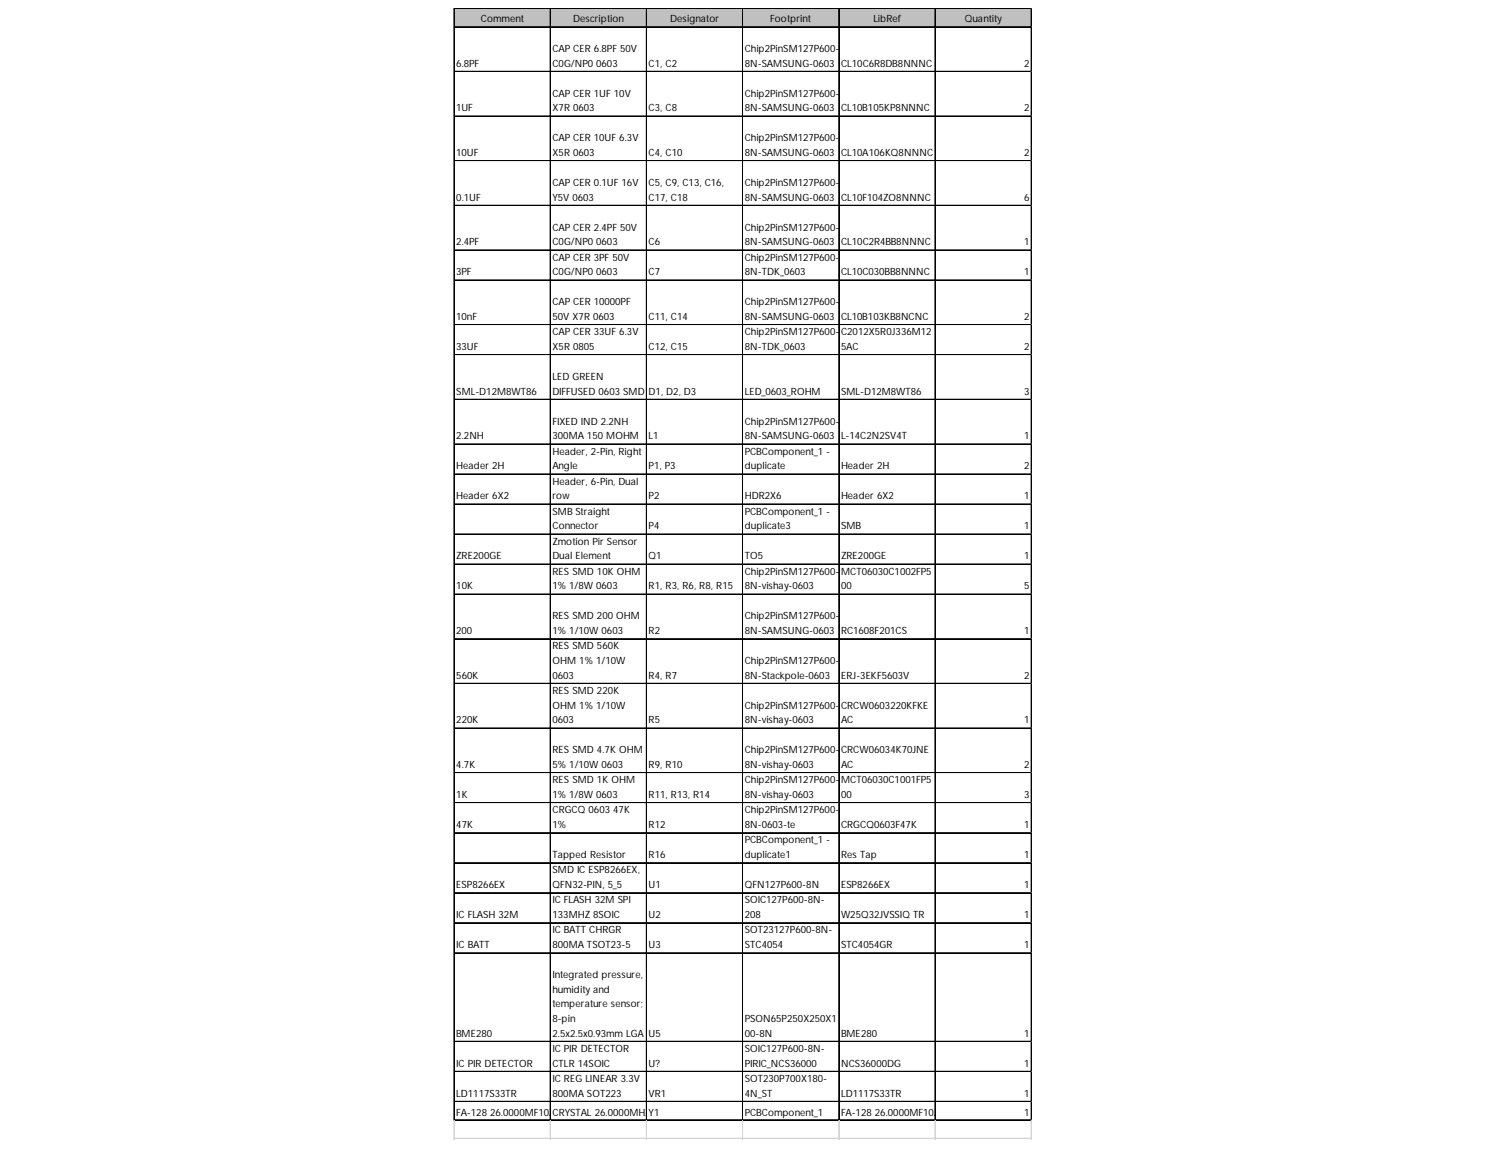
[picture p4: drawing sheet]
<svg xmlns="http://www.w3.org/2000/svg" width="279mm" height="216mm" viewBox="0 0 279 216" stroke-linecap="round" stroke-linejoin="round" font-family="sans-serif">
<defs><g id="words">
<g font-size="1.9">
<text x="90.3" y="4.1">Comment</text>
<text x="107.6" y="4.1">Description</text>
<text x="125.8" y="4.1">Designator</text>
<text x="144.6" y="4.1">Footprint</text>
<text x="164" y="4.1">LibRef</text>
<text x="181.2" y="4.1">Quantity</text>
<text x="103.7" y="9.8">CAP CER 6.8PF 50V</text>
<text x="139.9" y="9.8">Chip2PinSM127P600-</text>
<text x="85.7" y="12.5">6.8PF</text>
<text x="103.7" y="12.5">C0G/NP0 0603</text>
<text x="121.8" y="12.5">C1, C2</text>
<text x="139.9" y="12.5">8N-SAMSUNG-0603</text>
<text x="157.9" y="12.5">CL10C6R8DB8NNNC</text>
<text x="192.3" y="12.5">2</text>
<text x="85.7" y="20.9">1UF</text>
<text x="103.7" y="18.2">CAP CER 1UF 10V</text>
<text x="103.7" y="20.9">X7R 0603</text>
<text x="121.8" y="20.9">C3, C8</text>
<text x="139.9" y="18.2">Chip2PinSM127P600-</text>
<text x="139.9" y="20.9">8N-SAMSUNG-0603</text>
<text x="157.9" y="20.9">CL10B105KP8NNNC</text>
<text x="192.3" y="20.9">2</text>
<text x="85.7" y="29.3">10UF</text>
<text x="103.7" y="26.5">CAP CER 10UF 6.3V</text>
<text x="103.7" y="29.3">X5R 0603</text>
<text x="121.8" y="29.3">C4, C10</text>
<text x="139.9" y="26.5">Chip2PinSM127P600-</text>
<text x="139.9" y="29.3">8N-SAMSUNG-0603</text>
<text x="157.9" y="29.3">CL10A106KQ8NNNC</text>
<text x="192.3" y="29.3">2</text>
<text x="103.7" y="34.9">CAP CER 0.1UF 16V</text>
<text x="121.8" y="34.9">C5, C9, C13, C16,</text>
<text x="139.9" y="34.9">Chip2PinSM127P600-</text>
<text x="85.7" y="37.7">0.1UF</text>
<text x="103.7" y="37.7">Y5V 0603</text>
<text x="121.8" y="37.7">C17, C18</text>
<text x="139.9" y="37.7">8N-SAMSUNG-0603</text>
<text x="157.9" y="37.7">CL10F104ZO8NNNC</text>
<text x="192.3" y="37.7">6</text>
<text x="85.7" y="46">2.4PF</text>
<text x="103.7" y="43.3">CAP CER 2.4PF 50V</text>
<text x="103.7" y="46">C0G/NP0 0603</text>
<text x="121.8" y="46">C6</text>
<text x="139.9" y="43.3">Chip2PinSM127P600-</text>
<text x="139.9" y="46">8N-SAMSUNG-0603</text>
<text x="157.9" y="46">CL10C2R4BB8NNNC</text>
<text x="192.3" y="46">1</text>
<text x="85.7" y="51.7">3PF</text>
<text x="103.7" y="48.9">CAP CER 3PF 50V</text>
<text x="103.7" y="51.7">C0G/NP0 0603</text>
<text x="121.8" y="51.7">C7</text>
<text x="139.9" y="48.9">Chip2PinSM127P600-</text>
<text x="139.9" y="51.7">8N-TDK_0603</text>
<text x="157.9" y="51.7">CL10C030BB8NNNC</text>
<text x="192.3" y="51.7">1</text>
<text x="103.7" y="57.3">CAP CER 10000PF</text>
<text x="139.9" y="57.3">Chip2PinSM127P600-</text>
<text x="85.7" y="60.1">10nF</text>
<text x="85.7" y="65.7">33UF</text>
<text x="103.7" y="60.1">50V X7R 0603</text>
<text x="103.7" y="63">CAP CER 33UF 6.3V</text>
<text x="103.7" y="65.7">X5R 0805</text>
<text x="121.8" y="60.1">C11, C14</text>
<text x="121.8" y="65.7">C12, C15</text>
<text x="139.9" y="60.1">8N-SAMSUNG-0603</text>
<text x="139.9" y="63">Chip2PinSM127P600-</text>
<text x="139.9" y="65.7">8N-TDK_0603</text>
<text x="157.9" y="60.1">CL10B103KB8NCNC</text>
<text x="157.9" y="63">C2012X5R0J336M12</text>
<text x="157.9" y="65.7">5AC</text>
<text x="192.3" y="60.1">2</text>
<text x="192.3" y="65.7">2</text>
<text x="103.7" y="71.3">LED GREEN</text>
<text x="85.7" y="74.1">SML-D12M8WT86</text>
<text x="103.7" y="74.1">DIFFUSED 0603 SMD</text>
<text x="121.8" y="74.1">D1, D2, D3</text>
<text x="139.9" y="74.1">LED_0603_ROHM</text>
<text x="157.9" y="74.1">SML-D12M8WT86</text>
<text x="192.3" y="74.1">3</text>
<text x="85.7" y="82.5">2.2NH</text>
<text x="103.7" y="79.7">FIXED IND 2.2NH</text>
<text x="103.7" y="82.5">300MA 150 MOHM</text>
<text x="121.8" y="82.5">L1</text>
<text x="139.9" y="79.7">Chip2PinSM127P600-</text>
<text x="139.9" y="82.5">8N-SAMSUNG-0603</text>
<text x="157.9" y="82.5">L-14C2N2SV4T</text>
<text x="192.3" y="82.5">1</text>
<text x="85.7" y="88.1">Header 2H</text>
<text x="103.7" y="85.4">Header, 2-Pin, Right</text>
<text x="103.7" y="88.1">Angle</text>
<text x="121.8" y="88.1">P1, P3</text>
<text x="139.9" y="85.4">PCBComponent_1 -</text>
<text x="139.9" y="88.1">duplicate</text>
<text x="157.9" y="88.1">Header 2H</text>
<text x="192.3" y="88.1">2</text>
<text x="85.7" y="93.7">Header 6X2</text>
<text x="103.7" y="91">Header, 6-Pin, Dual</text>
<text x="103.7" y="93.7">row</text>
<text x="121.8" y="93.7">P2</text>
<text x="139.9" y="93.7">HDR2X6</text>
<text x="157.9" y="93.7">Header 6X2</text>
<text x="192.3" y="93.7">1</text>
<text x="103.7" y="96.6">SMB Straight</text>
<text x="103.7" y="99.4">Connector</text>
<text x="121.8" y="99.4">P4</text>
<text x="139.9" y="96.6">PCBComponent_1 -</text>
<text x="139.9" y="99.4">duplicate3</text>
<text x="157.9" y="99.4">SMB</text>
<text x="192.3" y="99.4">1</text>
<text x="85.7" y="105">ZRE200GE</text>
<text x="103.7" y="102.3">Zmotion Pir Sensor</text>
<text x="103.7" y="105">Dual Element</text>
<text x="103.7" y="107.9">RES SMD 10K OHM</text>
<text x="121.8" y="105">Q1</text>
<text x="139.9" y="105">TO5</text>
<text x="139.9" y="107.9">Chip2PinSM127P600-</text>
<text x="157.9" y="105">ZRE200GE</text>
<text x="157.9" y="107.9">MCT06030C1002FP5</text>
<text x="192.3" y="105">1</text>
<text x="85.7" y="110.7">10K</text>
<text x="103.7" y="110.7">1% 1/8W 0603</text>
<text x="121.8" y="110.7">R1, R3, R6, R8, R15</text>
<text x="139.9" y="110.7">8N-vishay-0603</text>
<text x="157.9" y="110.7">00</text>
<text x="192.3" y="110.7">5</text>
<text x="85.7" y="119">200</text>
<text x="103.7" y="116.3">RES SMD 200 OHM</text>
<text x="103.7" y="119">1% 1/10W 0603</text>
<text x="121.8" y="119">R2</text>
<text x="139.9" y="116.3">Chip2PinSM127P600-</text>
<text x="139.9" y="119">8N-SAMSUNG-0603</text>
<text x="157.9" y="119">RC1608F201CS</text>
<text x="192.3" y="119">1</text>
<text x="103.7" y="121.9">RES SMD 560K</text>
<text x="103.7" y="124.7">OHM 1% 1/10W</text>
<text x="139.9" y="124.7">Chip2PinSM127P600-</text>
<text x="85.7" y="127.4">560K</text>
<text x="103.7" y="127.4">0603</text>
<text x="103.7" y="130.3">RES SMD 220K</text>
<text x="121.8" y="127.4">R4, R7</text>
<text x="139.9" y="127.4">8N-Stackpole-0603</text>
<text x="157.9" y="127.4">ERJ-3EKF5603V</text>
<text x="192.3" y="127.4">2</text>
<text x="85.7" y="135.8">220K</text>
<text x="103.7" y="133.1">OHM 1% 1/10W</text>
<text x="103.7" y="135.8">0603</text>
<text x="121.8" y="135.8">R5</text>
<text x="139.9" y="133.1">Chip2PinSM127P600-</text>
<text x="139.9" y="135.8">8N-vishay-0603</text>
<text x="157.9" y="133.1">CRCW0603220KFKE</text>
<text x="157.9" y="135.8">AC</text>
<text x="192.3" y="135.8">1</text>
<text x="103.7" y="141.4">RES SMD 4.7K OHM</text>
<text x="139.9" y="141.4">Chip2PinSM127P600-</text>
<text x="157.9" y="141.4">CRCW06034K70JNE</text>
<text x="85.7" y="144.2">4.7K</text>
<text x="85.7" y="149.8">1K</text>
<text x="103.7" y="144.2">5% 1/10W 0603</text>
<text x="103.7" y="147.1">RES SMD 1K OHM</text>
<text x="103.7" y="149.8">1% 1/8W 0603</text>
<text x="121.8" y="144.2">R9, R10</text>
<text x="121.8" y="149.8">R11, R13, R14</text>
<text x="139.9" y="144.2">8N-vishay-0603</text>
<text x="139.9" y="147.1">Chip2PinSM127P600-</text>
<text x="139.9" y="149.8">8N-vishay-0603</text>
<text x="157.9" y="144.2">AC</text>
<text x="157.9" y="147.1">MCT06030C1001FP5</text>
<text x="157.9" y="149.8">00</text>
<text x="192.3" y="144.2">2</text>
<text x="192.3" y="149.8">3</text>
<text x="85.7" y="155.5">47K</text>
<text x="103.7" y="152.7">CRGCQ 0603 47K</text>
<text x="103.7" y="155.5">1%</text>
<text x="121.8" y="155.5">R12</text>
<text x="139.9" y="152.7">Chip2PinSM127P600-</text>
<text x="139.9" y="155.5">8N-0603-te</text>
<text x="157.9" y="155.5">CRGCQ0603F47K</text>
<text x="192.3" y="155.5">1</text>
<text x="103.7" y="161.1">Tapped Resistor</text>
<text x="121.8" y="161.1">R16</text>
<text x="139.9" y="158.3">PCBComponent_1 -</text>
<text x="139.9" y="161.1">duplicate1</text>
<text x="157.9" y="161.1">Res Tap</text>
<text x="192.3" y="161.1">1</text>
<text x="85.7" y="166.7">ESP8266EX</text>
<text x="103.7" y="164">SMD IC ESP8266EX,</text>
<text x="103.7" y="166.7">QFN32-PIN, 5_5</text>
<text x="121.8" y="166.7">U1</text>
<text x="139.9" y="166.7">QFN127P600-8N</text>
<text x="157.9" y="166.7">ESP8266EX</text>
<text x="192.3" y="166.7">1</text>
<text x="85.7" y="172.4">IC FLASH 32M</text>
<text x="103.7" y="169.6">IC FLASH 32M SPI</text>
<text x="103.7" y="172.4">133MHZ 8SOIC</text>
<text x="121.8" y="172.4">U2</text>
<text x="139.9" y="169.6">SOIC127P600-8N-</text>
<text x="139.9" y="172.4">208</text>
<text x="157.9" y="172.4">W25Q32JVSSIQ TR</text>
<text x="192.3" y="172.4">1</text>
<text x="85.7" y="178">IC BATT</text>
<text x="103.7" y="175.3">IC BATT CHRGR</text>
<text x="103.7" y="178">800MA TSOT23-5</text>
<text x="121.8" y="178">U3</text>
<text x="139.9" y="175.3">SOT23127P600-8N-</text>
<text x="139.9" y="178">STC4054</text>
<text x="157.9" y="178">STC4054GR</text>
<text x="192.3" y="178">1</text>
<text x="103.7" y="183.6">Integrated pressure,</text>
<text x="103.7" y="186.4">humidity and</text>
<text x="103.7" y="189.1">temperature sensor;</text>
<text x="103.7" y="191.9">8-pin</text>
<text x="139.9" y="191.9">PSON65P250X250X1</text>
<text x="85.7" y="194.6">BME280</text>
<text x="103.7" y="194.6">2.5x2.5x0.93mm LGA</text>
<text x="103.7" y="197.5">IC PIR DETECTOR</text>
<text x="121.8" y="194.6">U5</text>
<text x="139.9" y="194.6">00-8N</text>
<text x="139.9" y="197.5">SOIC127P600-8N-</text>
<text x="157.9" y="194.6">BME280</text>
<text x="192.3" y="194.6">1</text>
<text x="85.7" y="200.3">IC PIR DETECTOR</text>
<text x="103.7" y="200.3">CTLR 14SOIC</text>
<text x="103.7" y="203.1">IC REG LINEAR 3.3V</text>
<text x="121.8" y="200.3">U?</text>
<text x="139.9" y="200.3">PIRIC_NCS36000</text>
<text x="139.9" y="203.1">SOT230P700X180-</text>
<text x="157.9" y="200.3">NCS36000DG</text>
<text x="192.3" y="200.3">1</text>
<text x="85.7" y="205.9">LD1117S33TR</text>
<text x="85.7" y="209.5">FA-128 26.0000MF10ZCRYSTAL 26.0000MHZY12PF SMD</text>
<text x="103.7" y="205.9">800MA SOT223</text>
<text x="104.1" y="209.5">-W5</text>
<text x="121.8" y="205.9">VR1</text>
<text x="139.9" y="205.9">4N_ST</text>
<text x="139.9" y="209.5">PCBComponent_1</text>
<text x="157.9" y="205.9">LD1117S33TR</text>
<text x="157.9" y="209.5">FA-128 26.0000MF10Z-W5</text>
<text x="192.3" y="205.9">1</text>
<text x="192.3" y="209.5">1</text>
</g>
</g></defs>
<path d="M85.3 1.6h108.5v3.5h-108.5z" fill="#c0c0c0"/>
<g fill="none" stroke="#000" stroke-width=".19">
<path d="M85.2 1.5v208.9M85.3 1.5v208.9M85.4 1.5h108.4M85.4 1.6h108.4M85.4 5h108.4M85.4 5.1h108.4M85.4 13.4h108.4M85.4 13.5h108.4M103.3 1.7v208.7M103.4 1.7v208.7M121.4 1.7v208.7M139.4 1.7v208.7"/>
<path d="M139.5 1.7v208.7M157.5 1.7v208.7M157.6 1.7v208.7M175.5 1.7v208.7M175.6 1.7v208.7M193.6 1.7v208.7M193.7 1.7v208.7M85.4 21.8h108.4M85.4 30.1h108.4M85.4 30.2h108.4M85.4 38.5h108.4M85.4 38.6h108.4"/>
<path d="M85.4 46.9h108.4M85.4 47h108.4M85.4 52.5h108.4M85.4 52.6h108.4M85.4 60.9h108.4M85.4 61h108.4M85.4 66.6h108.4M85.4 74.9h108.4M85.4 75h108.4M85.4 83.3h108.4M85.4 83.4h108.4M85.4 89h108.4"/>
<path d="M85.4 94.6h108.4M85.4 94.7h108.4M85.4 100.2h108.4M85.4 100.3h108.4M85.4 105.9h108.4M85.4 111.5h108.4M85.4 111.6h108.4M85.4 119.9h108.4M85.4 120h108.4M85.4 128.3h108.4M85.4 128.4h108.4M85.4 136.7h108.4"/>
<path d="M85.4 145h108.4M85.4 145.1h108.4M85.4 150.7h108.4M85.4 150.8h108.4M85.4 156.3h108.4M85.4 156.4h108.4M85.4 162h108.4M85.4 167.6h108.4M85.4 167.7h108.4M85.4 173.2h108.4M85.4 173.3h108.4M85.4 178.9h108.4"/>
<path d="M85.4 195.5h108.4M85.4 195.6h108.4M85.4 201.1h108.4M85.4 201.2h108.4M85.4 206.8h108.4M85.4 210.2h108.4M85.4 210.3h108.4"/>
</g>
<g fill="none" stroke="#d4d4d4" stroke-width=".19">
<path d="M193.8 1.5h.1M85.2 210.4v3.5M85.3 210.4v3.5M103.3 210.4v3.5M103.4 210.4v3.5M121.4 210.4v3.5M139.4 210.4v3.5M139.5 210.4v3.5M157.5 210.4v3.5M157.6 210.4v3.5M175.5 210.4v3.5M175.6 210.4v3.5"/>
<path d="M193.6 210.4v3.5M193.7 210.4v3.5"/>
</g>
<path d="M193.8 1.5v.2z" fill="#d4d4d4"/>
<path d="M193.8 5h.1" fill="none" stroke="#d4d4d4" stroke-width=".19"/>
<path d="M193.8 5v.1z" fill="#d4d4d4"/>
<path d="M193.8 13.4h.1" fill="none" stroke="#d4d4d4" stroke-width=".19"/>
<path d="M193.8 13.4v.1z" fill="#d4d4d4"/>
<path d="M193.8 21.8h.1" fill="none" stroke="#d4d4d4" stroke-width=".19"/>
<path d="M193.8 21.8v.1z" fill="#d4d4d4"/>
<path d="M193.8 30.1h.1" fill="none" stroke="#d4d4d4" stroke-width=".19"/>
<path d="M193.8 30.1v.2z" fill="#d4d4d4"/>
<path d="M193.8 38.5h.1" fill="none" stroke="#d4d4d4" stroke-width=".19"/>
<path d="M193.8 38.5v.2z" fill="#d4d4d4"/>
<path d="M193.8 46.9h.1" fill="none" stroke="#d4d4d4" stroke-width=".19"/>
<path d="M193.8 46.9v.2z" fill="#d4d4d4"/>
<path d="M193.8 52.5h.1" fill="none" stroke="#d4d4d4" stroke-width=".19"/>
<path d="M193.8 52.5v.2z" fill="#d4d4d4"/>
<path d="M193.8 60.9h.1" fill="none" stroke="#d4d4d4" stroke-width=".19"/>
<path d="M193.8 60.9v.2z" fill="#d4d4d4"/>
<path d="M193.8 66.6h.1" fill="none" stroke="#d4d4d4" stroke-width=".19"/>
<path d="M193.8 66.6v.1z" fill="#d4d4d4"/>
<path d="M193.8 74.9h.1" fill="none" stroke="#d4d4d4" stroke-width=".19"/>
<path d="M193.8 74.9v.2z" fill="#d4d4d4"/>
<path d="M193.8 83.3h.1" fill="none" stroke="#d4d4d4" stroke-width=".19"/>
<path d="M193.8 83.3v.2z" fill="#d4d4d4"/>
<path d="M193.8 89h.1" fill="none" stroke="#d4d4d4" stroke-width=".19"/>
<path d="M193.8 89v.1z" fill="#d4d4d4"/>
<path d="M193.8 94.6h.1" fill="none" stroke="#d4d4d4" stroke-width=".19"/>
<path d="M193.8 94.6v.1z" fill="#d4d4d4"/>
<path d="M193.8 100.2h.1" fill="none" stroke="#d4d4d4" stroke-width=".19"/>
<path d="M193.8 100.2v.2z" fill="#d4d4d4"/>
<path d="M193.8 105.9h.1" fill="none" stroke="#d4d4d4" stroke-width=".19"/>
<path d="M193.8 105.9v.1z" fill="#d4d4d4"/>
<path d="M193.8 111.5h.1" fill="none" stroke="#d4d4d4" stroke-width=".19"/>
<path d="M193.8 111.5v.2z" fill="#d4d4d4"/>
<path d="M193.8 119.9h.1" fill="none" stroke="#d4d4d4" stroke-width=".19"/>
<path d="M193.8 119.9v.1z" fill="#d4d4d4"/>
<path d="M193.8 128.3h.1" fill="none" stroke="#d4d4d4" stroke-width=".19"/>
<path d="M193.8 128.3v.1z" fill="#d4d4d4"/>
<path d="M193.8 136.7h.1" fill="none" stroke="#d4d4d4" stroke-width=".19"/>
<path d="M193.8 136.7v.1z" fill="#d4d4d4"/>
<path d="M193.8 145h.1" fill="none" stroke="#d4d4d4" stroke-width=".19"/>
<path d="M193.8 145v.2z" fill="#d4d4d4"/>
<path d="M193.8 150.7h.1" fill="none" stroke="#d4d4d4" stroke-width=".19"/>
<path d="M193.8 150.7v.1z" fill="#d4d4d4"/>
<path d="M193.8 156.3h.1" fill="none" stroke="#d4d4d4" stroke-width=".19"/>
<path d="M193.8 156.3v.2z" fill="#d4d4d4"/>
<path d="M193.8 162h.1" fill="none" stroke="#d4d4d4" stroke-width=".19"/>
<path d="M193.8 162v.1z" fill="#d4d4d4"/>
<path d="M193.8 167.6h.1" fill="none" stroke="#d4d4d4" stroke-width=".19"/>
<path d="M193.8 167.6v.1z" fill="#d4d4d4"/>
<path d="M193.8 173.2h.1" fill="none" stroke="#d4d4d4" stroke-width=".19"/>
<path d="M193.8 173.2v.2z" fill="#d4d4d4"/>
<path d="M193.8 178.9h.1" fill="none" stroke="#d4d4d4" stroke-width=".19"/>
<path d="M193.8 178.9v.1z" fill="#d4d4d4"/>
<path d="M193.8 195.5h.1" fill="none" stroke="#d4d4d4" stroke-width=".19"/>
<path d="M193.8 195.5v.1z" fill="#d4d4d4"/>
<path d="M193.8 201.1h.1" fill="none" stroke="#d4d4d4" stroke-width=".19"/>
<path d="M193.8 201.1v.2z" fill="#d4d4d4"/>
<path d="M193.8 206.8h.1" fill="none" stroke="#d4d4d4" stroke-width=".19"/>
<path d="M193.8 206.8v.1z" fill="#d4d4d4"/>
<path d="M193.8 210.2h.1" fill="none" stroke="#d4d4d4" stroke-width=".19"/>
<path d="M193.8 210.2v.2z" fill="#d4d4d4"/>
<path d="M85.2 213.7h108.6M85.2 213.8h108.6" fill="none" stroke="#d4d4d4" stroke-width=".19"/>
<use href="#words"/>
</svg>
